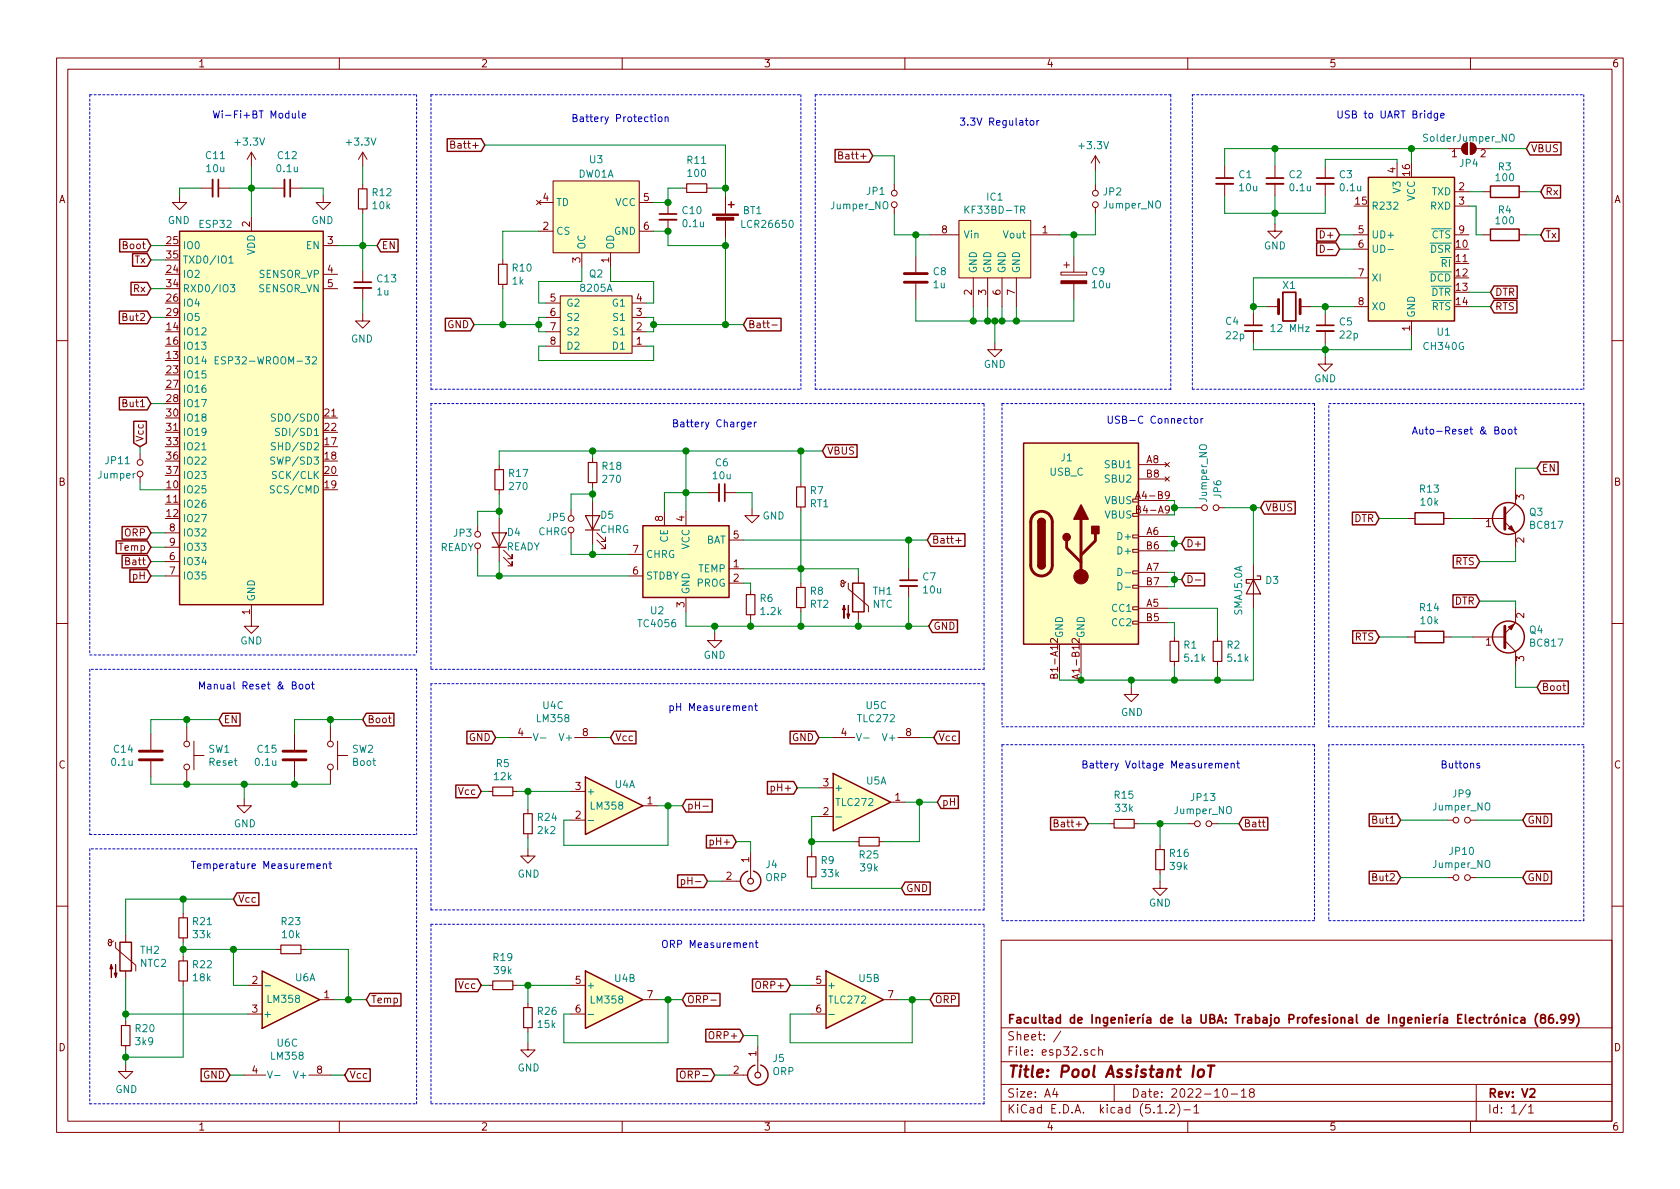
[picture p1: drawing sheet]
<svg xmlns="http://www.w3.org/2000/svg" width="297mm" height="210mm" viewBox="0 0 297 210" stroke-linecap="round" stroke-linejoin="round" font-family="sans-serif">
<defs><g id="words">
<text font-size="2.8" fill="#840000" x="178" y="190.5">Title: Pool Assistant IoT</text>
<g font-size="2.1" fill="#840000">
<text x="178" y="184">Sheet: /</text>
<text x="178" y="181">Facultad de Ingeniería de la UBA: Trabajo Profesional de Ingeniería Electrónica (86.99)</text>
<text x="178" y="186.7">File: esp32.sch</text>
<text x="178" y="196.9">KiCad E.D.A. kicad (5.1.2)-1</text>
<text x="178" y="194.1">Size: A4</text>
<text x="200" y="194.1">Date: 2022-10-18</text>
<text x="263" y="194.1">Rev: V2</text>
<text x="263" y="196.9">Id: 1/1</text>
</g>
<g font-size="1.8" fill="#840000">
<text x="35" y="11.9">1</text>
<text x="85" y="11.9">2</text>
<text x="135" y="11.9">3</text>
<text x="185" y="11.9">4</text>
<text x="235" y="11.9">5</text>
<text x="285" y="11.9">6</text>
<text x="80.5" y="26.3">Batt+</text>
<text x="149" y="28.2">Batt+</text>
<text x="256.7" y="27.8">1</text>
<text x="261.8" y="27.8">2</text>
<text x="270.7" y="26.9">VBUS</text>
<text x="10.4" y="35.9">A</text>
<text x="96" y="35.6">4</text>
<text x="113.8" y="35.6">5</text>
<text x="246.8" y="30.6" transform="rotate(-90 246.8 30.6)">4</text>
<text x="249.3" y="31.1" transform="rotate(-90 249.3 31.1)">16</text>
<text x="258" y="33.6">2</text>
<text x="273.2" y="34.5">Rx</text>
<text x="285.4" y="35.9">A</text>
<text x="44.2" y="40.1" transform="rotate(-90 44.2 40.1)">2</text>
<text x="96" y="40.6">2</text>
<text x="113.8" y="40.6">6</text>
<text x="166.5" y="41.3">8</text>
<text x="184.3" y="41.3">1</text>
<text x="239.7" y="36.2">15</text>
<text x="240.2" y="41.3">5</text>
<text x="258" y="36.2">3</text>
<text x="258" y="41.3">9</text>
<text x="21.8" y="44.1">Boot</text>
<text x="23.8" y="46.6">Tx</text>
<text x="29.5" y="43.2">25</text>
<text x="29.5" y="45.7">35</text>
<text x="57.9" y="43.2">3</text>
<text x="67.5" y="44.1">EN</text>
<text x="102.6" y="46.5" transform="rotate(-90 102.6 46.5)">3</text>
<text x="107.7" y="46.5" transform="rotate(-90 107.7 46.5)">1</text>
<text x="233.8" y="42.2">D+</text>
<text x="240.2" y="43.8">6</text>
<text x="257.5" y="43.8">10</text>
<text x="257.5" y="46.3">11</text>
<text x="273.2" y="42.2">Tx</text>
<text x="23.6" y="51.7">Rx</text>
<text x="29.5" y="48.3">24</text>
<text x="29.5" y="53.3">26</text>
<text x="29.5" y="50.8">34</text>
<text x="57.9" y="48.3">4</text>
<text x="57.9" y="50.8">5</text>
<text x="97.3" y="53.3">5</text>
<text x="112.5" y="53.3">4</text>
<text x="171.8" y="52.2" transform="rotate(-90 171.8 52.2)">2</text>
<text x="174.4" y="52.2" transform="rotate(-90 174.4 52.2)">3</text>
<text x="176.9" y="52.2" transform="rotate(-90 176.9 52.2)">6</text>
<text x="179.5" y="52.2" transform="rotate(-90 179.5 52.2)">7</text>
<text x="240.2" y="48.9">7</text>
<text x="240.2" y="54">8</text>
<text x="257.5" y="48.9">12</text>
<text x="257.5" y="51.4">13</text>
<text x="257.5" y="54">14</text>
<text x="264.3" y="52.3">DTR</text>
<text x="21.9" y="56.8">But2</text>
<text x="29.5" y="58.4">14</text>
<text x="29.5" y="55.9">29</text>
<text x="79.1" y="58">GND</text>
<text x="97.3" y="55.9">6</text>
<text x="97.3" y="58.4">7</text>
<text x="112.5" y="58.4">2</text>
<text x="112.5" y="55.9">3</text>
<text x="132.2" y="58">Batt-</text>
<text x="249.3" y="58.5" transform="rotate(-90 249.3 58.5)">1</text>
<text x="264.3" y="54.9">RTS</text>
<text x="29.5" y="63.5">13</text>
<text x="29.5" y="61">16</text>
<text x="97.3" y="61">8</text>
<text x="112.5" y="61">1</text>
<text x="29.5" y="66">23</text>
<text x="29.5" y="68.6">27</text>
<text x="29.5" y="71.1">28</text>
<text x="21.9" y="72">But1</text>
<text x="29.5" y="73.7">30</text>
<text x="29.5" y="76.2">31</text>
<text x="57.5" y="73.7">21</text>
<text x="57.5" y="76.2">22</text>
<text x="195.6" y="74.9">USB-C Connector</text>
<text x="25.4" y="78.2" transform="rotate(-90 25.4 78.2)">Vcc</text>
<text x="29.5" y="78.7">33</text>
<text x="29.5" y="81.3">36</text>
<text x="29.5" y="83.8">37</text>
<text x="57.5" y="78.7">17</text>
<text x="57.5" y="81.3">18</text>
<text x="57.5" y="83.8">20</text>
<text x="146.2" y="80.4">VBUS</text>
<text x="202.7" y="81.9">A8</text>
<text x="272.6" y="83.4">EN</text>
<text x="10.4" y="85.9">B</text>
<text x="29.5" y="86.4">10</text>
<text x="29.5" y="88.9">11</text>
<text x="57.5" y="86.4">19</text>
<text x="201.3" y="88.3">A4-B9</text>
<text x="202.7" y="84.4">B8</text>
<text x="269.5" y="88.4" transform="rotate(-90 269.5 88.4)">3</text>
<text x="285.4" y="85.9">B</text>
<text x="22" y="94.9">ORP</text>
<text x="29.5" y="91.4">12</text>
<text x="30" y="94">8</text>
<text x="117.2" y="92.2" transform="rotate(-90 117.2 92.2)">8</text>
<text x="121" y="92.2" transform="rotate(-90 121 92.2)">4</text>
<text x="129.7" y="95.2">5</text>
<text x="201.3" y="90.8">B4-A9</text>
<text x="202.7" y="94.6">A6</text>
<text x="223.7" y="90.4">VBUS</text>
<text x="239.4" y="92.3">DTR</text>
<text x="262.7" y="93.2">1</text>
<text x="269.5" y="96" transform="rotate(-90 269.5 96)">2</text>
<text x="21.2" y="97.4">Temp</text>
<text x="22.5" y="99.9">Batt</text>
<text x="30" y="99.1">6</text>
<text x="30" y="101.6">7</text>
<text x="30" y="96.5">9</text>
<text x="111.9" y="101.6">6</text>
<text x="111.9" y="97.8">7</text>
<text x="129.7" y="100.3">1</text>
<text x="164.7" y="96.1">Batt+</text>
<text x="202.7" y="101">A7</text>
<text x="202.7" y="97.1">B6</text>
<text x="209.7" y="96.8">D+</text>
<text x="257.3" y="99.9">RTS</text>
<text x="23.5" y="102.5">pH</text>
<text x="121" y="107.4" transform="rotate(-90 121 107.4)">3</text>
<text x="129.7" y="102.9">2</text>
<text x="202.7" y="107.3">A5</text>
<text x="202.7" y="103.5">B7</text>
<text x="257.2" y="106.9">DTR</text>
<text x="44.2" y="108.7" transform="rotate(-90 44.2 108.7)">1</text>
<text x="165" y="111.4">GND</text>
<text x="202.7" y="109.8">B5</text>
<text x="239.5" y="113.3">RTS</text>
<text x="269.5" y="109.3" transform="rotate(-90 269.5 109.3)">2</text>
<text x="187.1" y="119.5" transform="rotate(-90 187.1 119.5)">B1-A12</text>
<text x="190.9" y="119.5" transform="rotate(-90 190.9 119.5)">A1-B12</text>
<text x="262.7" y="114.2">1</text>
<text x="269.5" y="116.9" transform="rotate(-90 269.5 116.9)">3</text>
<text x="272.6" y="122.2">Boot</text>
<text x="39.5" y="127.9">EN</text>
<text x="64.9" y="127.9">Boot</text>
<text x="82.9" y="131.1">GND</text>
<text x="91.6" y="130.2">4</text>
<text x="103" y="130.2">8</text>
<text x="108.7" y="131.1">Vcc</text>
<text x="140.1" y="131.1">GND</text>
<text x="148.7" y="130.2">4</text>
<text x="160.2" y="130.2">8</text>
<text x="165.9" y="131.1">Vcc</text>
<text x="10.4" y="135.9">C</text>
<text x="285.4" y="135.9">C</text>
<text x="81.2" y="140.6">Vcc</text>
<text x="101.8" y="139.7">3</text>
<text x="114.5" y="142.2">1</text>
<text x="121.4" y="143.1">pH-</text>
<text x="136.8" y="139.9">pH+</text>
<text x="145.6" y="139.1">3</text>
<text x="158.3" y="141.6">1</text>
<text x="166.5" y="142.5">pH</text>
<text x="101.8" y="144.8">2</text>
<text x="126" y="149.5">pH+</text>
<text x="145.6" y="144.1">2</text>
<text x="187.1" y="146.3">Batt+</text>
<text x="219.9" y="146.3">Batt</text>
<text x="242.9" y="145.7">But1</text>
<text x="270" y="145.7">GND</text>
<text x="128.4" y="155.6">2</text>
<text x="132.5" y="152.5" transform="rotate(-90 132.5 152.5)">1</text>
<text x="242.9" y="155.8">But2</text>
<text x="270" y="155.8">GND</text>
<text x="42.1" y="159.6">Vcc</text>
<text x="121.4" y="156.5">pH-</text>
<text x="160.2" y="157.7">GND</text>
<text x="44.6" y="174">2</text>
<text x="101.8" y="174">5</text>
<text x="144.3" y="174">5</text>
<text x="44.6" y="179.1">3</text>
<text x="57.3" y="176.5">1</text>
<text x="65.6" y="177.4">Temp</text>
<text x="81.2" y="174.9">Vcc</text>
<text x="101.8" y="179.1">6</text>
<text x="114.5" y="176.5">7</text>
<text x="121.4" y="177.4">ORP-</text>
<text x="134" y="174.9">ORP+</text>
<text x="144.3" y="179.1">6</text>
<text x="157" y="176.5">7</text>
<text x="165.3" y="177.4">ORP</text>
<text x="10.4" y="185.9">D</text>
<text x="125.8" y="183.8">ORP+</text>
<text x="285.4" y="185.9">D</text>
<text x="35.9" y="190.7">GND</text>
<text x="44.6" y="189.9">4</text>
<text x="56" y="189.9">8</text>
<text x="61.7" y="190.7">Vcc</text>
<text x="121.2" y="190.7">ORP-</text>
<text x="129.7" y="189.9">2</text>
<text x="133.7" y="186.8" transform="rotate(-90 133.7 186.8)">1</text>
<text x="35" y="199.9">1</text>
<text x="85" y="199.9">2</text>
<text x="135" y="199.9">3</text>
<text x="185" y="199.9">4</text>
<text x="235" y="199.9">5</text>
<text x="285" y="199.9">6</text>
</g>
<g font-size="1.8" fill="#0000c2">
<text x="37.5" y="20.9">Wi-Fi+BT Module</text>
<text x="101" y="21.6">Battery Protection</text>
<text x="169.5" y="22.2">3.3V Regulator</text>
<text x="236.2" y="20.9">USB to UART Bridge</text>
<text x="118.7" y="75.6">Battery Charger</text>
<text x="249.6" y="76.8">Auto-Reset &amp; Boot</text>
<text x="34.9" y="121.9">Manual Reset &amp; Boot</text>
<text x="118.1" y="125.7">pH Measurement</text>
<text x="191.1" y="135.9">Battery Voltage Measurement</text>
<text x="254.6" y="135.9">Buttons</text>
<text x="33.7" y="153.7">Temperature Measurement</text>
<text x="116.8" y="167.6">ORP Measurement</text>
</g>
<g font-size="1.8" fill="#008484">
<text x="36.5" y="28.1">C11</text>
<text x="41.7" y="25.7">+3.3V</text>
<text x="49.2" y="28.1">C12</text>
<text x="61.4" y="25.7">+3.3V</text>
<text x="104.3" y="28.9">U3</text>
<text x="121.6" y="29">R11</text>
<text x="191" y="26.4">+3.3V</text>
<text x="252" y="25.1">SolderJumper_NO</text>
<text x="258.1" y="29.5">JP4</text>
<text x="36.6" y="30.4">10u</text>
<text x="49" y="30.4">0.1u</text>
<text x="65.9" y="34.7">R12</text>
<text x="102.3" y="31.4">DW01A</text>
<text x="121.7" y="31.3">100</text>
<text x="153.3" y="34.5">JP1</text>
<text x="174.5" y="35.5">IC1</text>
<text x="195.1" y="34.6">JP2</text>
<text x="219.1" y="31.5">C1</text>
<text x="219.2" y="33.8">10u</text>
<text x="228" y="31.5">C2</text>
<text x="228.2" y="33.8">0.1u</text>
<text x="236.9" y="31.5">C3</text>
<text x="237.1" y="33.8">0.1u</text>
<text x="247.6" y="34" transform="rotate(-90 247.6 34)">V3</text>
<text x="250.2" y="35.6" transform="rotate(-90 250.2 35.6)">VCC</text>
<text x="253.1" y="34.5">TXD</text>
<text x="264.6" y="32">100</text>
<text x="264.9" y="30.1">R3</text>
<text x="29.7" y="39.6">GND</text>
<text x="35.4" y="40.3">ESP32</text>
<text x="55.1" y="39.6">GND</text>
<text x="66" y="37">10k</text>
<text x="98.3" y="41.5">CS</text>
<text x="98.3" y="36.4">TD</text>
<text x="108.6" y="41.5">GND</text>
<text x="108.8" y="36.4">VCC</text>
<text x="120.7" y="37.9">C10</text>
<text x="120.9" y="40.2">0.1u</text>
<text x="131.4" y="37.9">BT1</text>
<text x="131.4" y="40.3">LCR26650</text>
<text x="147" y="37">Jumper_NO</text>
<text x="171" y="37.8">KF33BD-TR</text>
<text x="195.2" y="36.9">Jumper_NO</text>
<text x="242.4" y="37.1">R232</text>
<text x="252.9" y="37.1">RXD</text>
<text x="264.6" y="39.7">100</text>
<text x="264.9" y="37.8">R4</text>
<text x="32.3" y="44.1">IO0</text>
<text x="32.3" y="46.6">TXD0/IO1</text>
<text x="45.1" y="45.1" transform="rotate(-90 45.1 45.1)">VDD</text>
<text x="54.2" y="44.1">EN</text>
<text x="103.5" y="44.2" transform="rotate(-90 103.5 44.2)">OC</text>
<text x="108.6" y="44.2" transform="rotate(-90 108.6 44.2)">OD</text>
<text x="170.3" y="42.2">Vin</text>
<text x="177.5" y="42.2">Vout</text>
<text x="223.5" y="44.1">GND</text>
<text x="242.4" y="42.2">UD+</text>
<text x="242.4" y="44.7">UD-</text>
<text x="252.9" y="44.7">DSR</text>
<text x="253.1" y="42.2">CTS</text>
<text x="254.9" y="47.2">RI</text>
<text x="32.3" y="49.1">IO2</text>
<text x="32.3" y="51.7">RXD0/IO3</text>
<text x="45.7" y="51.7">SENSOR_VN</text>
<text x="45.8" y="49.1">SENSOR_VP</text>
<text x="66.7" y="52.2">1u</text>
<text x="66.8" y="49.9">C13</text>
<text x="90.6" y="50.3">1k</text>
<text x="90.7" y="48">R10</text>
<text x="102.8" y="51.6">8205A</text>
<text x="104.2" y="49.1">Q2</text>
<text x="165" y="48.7">C8</text>
<text x="165.1" y="51">1u</text>
<text x="172.7" y="48.4" transform="rotate(-90 172.7 48.4)">GND</text>
<text x="175.3" y="48.4" transform="rotate(-90 175.3 48.4)">GND</text>
<text x="177.8" y="48.4" transform="rotate(-90 177.8 48.4)">GND</text>
<text x="180.3" y="48.4" transform="rotate(-90 180.3 48.4)">GND</text>
<text x="193.1" y="48.7">C9</text>
<text x="193.2" y="51">10u</text>
<text x="226.9" y="51.1">X1</text>
<text x="242.4" y="49.8">XI</text>
<text x="252.8" y="49.8">DCD</text>
<text x="253" y="52.3">DTR</text>
<text x="32.3" y="59.3">IO12</text>
<text x="32.3" y="54.2">IO4</text>
<text x="32.3" y="56.8">IO5</text>
<text x="100.1" y="54.2">G2</text>
<text x="100.1" y="56.8">S2</text>
<text x="100.1" y="59.3">S2</text>
<text x="108.4" y="54.2">G1</text>
<text x="108.6" y="59.3">S1</text>
<text x="108.6" y="56.8">S1</text>
<text x="216.7" y="57.4">C4</text>
<text x="216.9" y="60">22p</text>
<text x="225" y="58.7">12 MHz</text>
<text x="236.9" y="57.6">C5</text>
<text x="237" y="59.9">22p</text>
<text x="242.4" y="54.9">XO</text>
<text x="250.2" y="56.3" transform="rotate(-90 250.2 56.3)">GND</text>
<text x="253.1" y="54.9">RTS</text>
<text x="254.2" y="59.4">U1</text>
<text x="32.3" y="64.4">IO14</text>
<text x="32.3" y="61.8">IO13</text>
<text x="39.1" y="64.4">ESP32-WROOM-32</text>
<text x="62.1" y="60.6">GND</text>
<text x="100.1" y="61.8">D2</text>
<text x="108.5" y="61.8">D1</text>
<text x="173.9" y="65.1">GND</text>
<text x="251.8" y="61.9">CH340G</text>
<text x="32.3" y="66.9">IO15</text>
<text x="32.3" y="69.5">IO16</text>
<text x="232.4" y="67.6">GND</text>
<text x="32.3" y="72">IO17</text>
<text x="32.3" y="74.5">IO18</text>
<text x="32.3" y="77.1">IO19</text>
<text x="48.9" y="74.5">SDO/SD0</text>
<text x="49.8" y="77.1">SDI/SD1</text>
<text x="18.7" y="82.1">JP11</text>
<text x="32.3" y="79.6">IO21</text>
<text x="32.3" y="82.2">IO22</text>
<text x="48.7" y="82.2">SWP/SD3</text>
<text x="49" y="79.6">SHD/SD2</text>
<text x="106.6" y="83.1">R18</text>
<text x="126.5" y="82.5">C6</text>
<text x="187.6" y="81.6">J1</text>
<text x="195.6" y="82.8">SBU1</text>
<text x="17.4" y="84.6">Jumper</text>
<text x="32.3" y="87.2">IO25</text>
<text x="32.3" y="89.8">IO26</text>
<text x="32.3" y="84.7">IO23</text>
<text x="48.5" y="87.2">SCS/CMD</text>
<text x="48.8" y="84.7">SCK/CLK</text>
<text x="90" y="84.3">R17</text>
<text x="90.2" y="86.7">270</text>
<text x="106.7" y="85.4">270</text>
<text x="126.1" y="84.8">10u</text>
<text x="143.2" y="89.7">RT1</text>
<text x="143.3" y="87.4">R7</text>
<text x="185.6" y="84.1">USB_C</text>
<text x="195.4" y="89.1">VBUS</text>
<text x="195.6" y="85.3">SBU2</text>
<text x="213.4" y="88.7" transform="rotate(-90 213.4 88.7)">Jumper_NO</text>
<text x="216" y="88.1" transform="rotate(-90 216 88.1)">JP6</text>
<text x="251.1" y="87.1">R13</text>
<text x="251.3" y="89.4">10k</text>
<text x="32.3" y="92.3">IO27</text>
<text x="32.3" y="94.9">IO32</text>
<text x="80.2" y="94.9">JP3</text>
<text x="89.7" y="94.8">D4</text>
<text x="95.2" y="94.7">CHRG</text>
<text x="96.7" y="92.1">JP5</text>
<text x="106.1" y="94.3">CHRG</text>
<text x="106.2" y="91.7">D5</text>
<text x="118.1" y="95.9" transform="rotate(-90 118.1 95.9)">CE</text>
<text x="134.8" y="91.9">GND</text>
<text x="195.4" y="91.7">VBUS</text>
<text x="198" y="95.5">D+</text>
<text x="270.5" y="91.2">Q3</text>
<text x="270.7" y="93.5">BC817</text>
<text x="32.3" y="99.9">IO34</text>
<text x="32.3" y="97.4">IO33</text>
<text x="77.7" y="97.5">READY</text>
<text x="89.4" y="97.3">READY</text>
<text x="114.2" y="98.7">CHRG</text>
<text x="121.9" y="97.2" transform="rotate(-90 121.9 97.2)">VCC</text>
<text x="123.5" y="101.2">TEMP</text>
<text x="124.8" y="96.1">BAT</text>
<text x="198" y="98">D+</text>
<text x="32.3" y="102.5">IO35</text>
<text x="45.1" y="106.4" transform="rotate(-90 45.1 106.4)">GND</text>
<text x="114.2" y="102.5">STDBY</text>
<text x="121.9" y="105.2" transform="rotate(-90 121.9 105.2)">GND</text>
<text x="123.2" y="103.8">PROG</text>
<text x="134.4" y="106.4">R6</text>
<text x="143.2" y="107.5">RT2</text>
<text x="143.3" y="105.2">R8</text>
<text x="154.3" y="107.5">NTC</text>
<text x="154.4" y="105.2">TH1</text>
<text x="163.2" y="102.6">C7</text>
<text x="163.3" y="104.9">10u</text>
<text x="223.8" y="103.3">D3</text>
<text x="42.5" y="114">GND</text>
<text x="113.1" y="110.9">TC4056</text>
<text x="115.1" y="108.6">U2</text>
<text x="134.6" y="108.8">1.2k</text>
<text x="188" y="112.9" transform="rotate(-90 188 112.9)">GND</text>
<text x="191.8" y="112.9" transform="rotate(-90 191.8 112.9)">GND</text>
<text x="196.7" y="108.2">CC1</text>
<text x="196.7" y="110.7">CC2</text>
<text x="219.6" y="108.8" transform="rotate(-90 219.6 108.8)">SMAJ5.0A</text>
<text x="251.1" y="108.1">R14</text>
<text x="251.3" y="110.4">10k</text>
<text x="270.5" y="112">Q4</text>
<text x="124.4" y="116.5">GND</text>
<text x="209.3" y="114.7">R1</text>
<text x="209.5" y="117">5.1k</text>
<text x="217" y="114.7">R2</text>
<text x="217.1" y="117">5.1k</text>
<text x="270.7" y="114.3">BC817</text>
<text x="96" y="125.4">U4C</text>
<text x="153.2" y="125.4">U5C</text>
<text x="95" y="127.7">LM358</text>
<text x="99.3" y="131.1">V+</text>
<text x="151.7" y="127.7">TLC272</text>
<text x="156.4" y="131.1">V+</text>
<text x="198.2" y="126.6">GND</text>
<text x="19.8" y="135.4">0.1u</text>
<text x="20.2" y="133.1">C14</text>
<text x="36.9" y="133.1">SW1</text>
<text x="37" y="135.4">Reset</text>
<text x="45.2" y="135.4">0.1u</text>
<text x="45.6" y="133.1">C15</text>
<text x="62.3" y="133.1">SW2</text>
<text x="62.4" y="135.4">Boot</text>
<text x="87.4" y="138">12k</text>
<text x="87.8" y="135.7">R5</text>
<text x="103.6" y="140.6">+</text>
<text x="104.6" y="143.2">LM358</text>
<text x="108.7" y="139.4">U4A</text>
<text x="147.4" y="139.9">+</text>
<text x="147.9" y="142.5">TLC272</text>
<text x="153.2" y="138.7">U5A</text>
<text x="197.1" y="141.2">R15</text>
<text x="197.3" y="143.6">33k</text>
<text x="207.7" y="144">Jumper_NO</text>
<text x="210.7" y="141.7">JP13</text>
<text x="253.4" y="143.3">Jumper_NO</text>
<text x="256.9" y="141">JP9</text>
<text x="41.4" y="146.3">GND</text>
<text x="95.1" y="145.2">R24</text>
<text x="95.2" y="147.5">2k2</text>
<text x="91.5" y="155.2">GND</text>
<text x="135.4" y="155.8">ORP</text>
<text x="135.5" y="153.5">J4</text>
<text x="145.2" y="152.8">R9</text>
<text x="145.3" y="155.1">33k</text>
<text x="152" y="151.8">R25</text>
<text x="152.2" y="154.1">39k</text>
<text x="206.9" y="151.5">R16</text>
<text x="206.9" y="153.8">39k</text>
<text x="253.4" y="153.5">Jumper_NO</text>
<text x="256.4" y="151.2">JP10</text>
<text x="203.1" y="160.3">GND</text>
<text x="34.2" y="163.6">R21</text>
<text x="34.2" y="165.9">33k</text>
<text x="49.8" y="163.6">R23</text>
<text x="50" y="165.9">10k</text>
<text x="24.8" y="168.7">TH2</text>
<text x="24.8" y="171">NTC2</text>
<text x="34.2" y="171.2">R22</text>
<text x="34.2" y="173.5">18k</text>
<text x="52.2" y="173.5">U6A</text>
<text x="87.3" y="169.9">R19</text>
<text x="87.4" y="172.3">39k</text>
<text x="108.7" y="173.7">U4B</text>
<text x="151.9" y="173.7">U5B</text>
<text x="46.5" y="180">+</text>
<text x="47.4" y="177.3">LM358</text>
<text x="95.1" y="179.5">R26</text>
<text x="103.6" y="174.9">+</text>
<text x="104.6" y="177.5">LM358</text>
<text x="146.2" y="174.9">+</text>
<text x="146.7" y="177.5">TLC272</text>
<text x="24" y="182.5">R20</text>
<text x="24.1" y="184.8">3k9</text>
<text x="49" y="185.1">U6C</text>
<text x="95.2" y="181.8">15k</text>
<text x="48.1" y="187.4">LM358</text>
<text x="52.3" y="190.7">V+</text>
<text x="91.5" y="189.5">GND</text>
<text x="136.6" y="190.1">ORP</text>
<text x="136.7" y="187.8">J5</text>
<text x="20.4" y="193.3">GND</text>
</g>
</g></defs>
<g fill="none" stroke="#840000" stroke-width=".18">
<path d="M10 10.3h277v189.9h-277zM12 12.2h273v186.1h-273zM60 10.3v1.9M110 10.3v1.9M160 10.3v1.9M210 10.3v1.9M260 10.3v1.9M31.7 34.5v1.3h-1.2l1.2 1.3 1.3-1.3h-1.3M35.6 33.3h2M38.6 33.3h2M44.4 26.9l.8 1.3M44.4 26.9v2.6"/>
<path d="M44.4 38.3v2.6M44.4 26.9l-.7 1.3M48.3 33.3h2M51.3 33.3h2M57.1 34.5v1.3h-1.2l1.2 1.3 1.3-1.3h-1.3M64.1 26.9v2.6M64.1 32.6v.8M64.1 37v.7M64.1 26.9l.8 1.3M64.1 26.9l-.7 1.3M79.7 25.5h.6v-.4l-.6-.2v1.3h.5l.2-.2v-.2l-.3-.3M94.9 35.4l.7 .8"/>
<path d="M95.2 35.8h2.6M95.6 35.4l-.7 .8M97.8 32h15.2v12.7h-15.2zM113 35.8h2.6M118.1 35.8v2M118.1 38.9v2M120.6 33.3h.8M125 33.3h.7M128.3 34.5v3.3M128.3 38.9v3.3M148.3 27.5l.5-.1 .1-.4-.6-.2v1.3h.5l.2-.2v-.2l-.3-.2M158.1 32.6v1"/>
<path d="M158.1 36.7v1M169.5 39h12.7v10.1h-12.7zM193.7 27.6l.7 1.2M193.7 27.6v2.5M193.7 32.6v1M193.7 36.7v1M193.7 27.6l-.8 1.2M216.5 29.5v2M216.5 32.5v2M225.4 39.6v1.3h1.3l-1.3 1.3-1.2-1.3h1.2M225.4 29.5v2M225.4 32.5v2"/>
<path d="M234.3 29.5v2M234.3 32.5v2M247 28.8v2.6M255.9 26.3h2.5M257.2 33.9h2.5M257.2 36.4h2.5M258.8 25.5l.7-.2v2a1.02 1.02 0 0 1-1-.7 1.02 1.02 0 0 1 .3-1.1zM260 25.3a1.02 1.02 0 0 1 1 1 1.02 1.02 0 0 1-1 1zM261 26.3h2.5M262.3 33.9h1.2M268.6 33.9h1.3M57.1 43.4h2.6"/>
<path d="M57.1 48.5h2.6M57.1 51h2.6M64.1 55.5v1.3h-1.2l1.2 1.2 1.3-1.2h-1.3M64.1 47.9v2M64.1 50.9v2.1M88.9 46v.7M88.9 50.3v.7M95.2 40.9h2.6M96.5 58.7h2.6M96.5 56.1h2.6M96.5 53.6h2.6M99.1 52.3h12.7v10.2h-12.7z"/>
<path d="M102.9 44.7v2.5M107.9 44.7v2.5M111.8 58.7h2.5M111.8 56.1h2.5M111.8 53.6h2.5M113 40.9h2.6M136.5 57.5h.9M161.9 45.3v2.8M161.9 50.2v2.8M164.5 41.5h5M169.5 41.5h.1M172.1 49.1v5.1"/>
<path d="M174.6 49.1v5.1M177.2 49.1v5.1M179.7 49.1v5.1M182.2 41.5h5.1M187.6 48.1h4.6v.5h-4.6zM188.1 46.9h1M188.6 46.3v1.1M189.9 45.3v2.8M189.9 50.2v2.8M221.6 55.5v2M221.6 58.5v2.1M224.2 54.2h1.9"/>
<path d="M229.9 54.2h1.9M233.5 43.4a.64 .64 0 0 1 .7 .6 .64 .64 0 0 1-.7 .6zM234.3 55.5v2M234.3 58.5v2.1M234.7 44.1h1M239.4 41.5h2.5M239.4 44.1h2.5M239.4 49.1h2.5M239.4 54.2h2.5M249.6 56.8v2.5M257.2 41.5h2.5M262.3 41.5h1.2"/>
<path d="M268.6 41.5h1.3M10 60.2h2M96.5 61.2h2.6M111.8 61.2h2.5M175.9 60.6v1.2h1.3l-1.3 1.3-1.3-1.3h1.3M234.3 63.1v1.3h1.3l-1.3 1.3-1.3-1.3h1.3M285 60.2h2M24.8 80.3v1M24.8 84.3v1M29.2 99.3h2.5M29.2 94.2h2.5M29.2 96.8h2.5"/>
<path d="M84.5 93v1M84.5 97v1M88.3 82.3v.8M88.3 86.6v.8M88.3 91.7v7.6M89 98.5l1.6 1.6v-.8v.8h-.8M89 97.3l1.6 1.5v-.8v.8h-.8M101 90.2v1M101 94.2v1M104.8 81v.8M104.8 85.3v.8M104.8 88.6v7.7"/>
<path d="M105.5 95.5l1.6 1.5v-.7v.7h-.8M105.5 94.2l1.6 1.6v-.8v.8h-.8M111.1 98h2.6M117.5 90.4v2.6M121.3 90.4v2.6M125.1 87.1h2M128.1 87.1h2.1M128.9 95.5h2.5M133 89.9v1.3h1.2l-1.2 1.3-1.3-1.3h1.3M141.6 85.3v.8M141.6 89.7v.7M169 95.6h1"/>
<path d="M200.3 97.1h1v.6h-1zM200.3 94.6h1v.5h-1zM200.3 90.8h1v.5h-1zM200.3 88.3h1v.5h-1zM201.3 88.5h5.1M201.3 94.9h5.1M201.3 82.2h5.1M201.3 91.1h5.1M201.3 97.4h5.1M201.3 84.7h5.1M206 81.8l.8 .7M206 84.3l.8 .8"/>
<path d="M206.8 87.5l-.3 .2-.4-.1-.1-.1v-.3l.3-.3h.2l.3 .3a.88 .88 0 0 1-.3 .9l-.4 .1M206.8 90l-.3 .2h-.4l-.1-.2v-.3l.3-.2h.2l.3 .2a.88 .88 0 0 1-.3 1h-.4M206.8 81.8l-.8 .7M206.8 84.3l-.8 .8M211.5 89.8h1M215.5 89.8h1M221.6 99.9v7.7M248.9 91.7h1.3M255.3 91.7h1.2M260.3 91.7h5.8M266.1 92.3l1.9 1.9v2.6M268 86.6v2.5l-1.9 2"/>
<path d="M10 110.3h2M29.2 101.8h2.5M44.4 106.9v3.8h-1.2l1.2 1.3 1.3-1.3h-1.3M111.1 101.8h2.6M121.3 105.7v2.5M126.4 112v1.3h1.2l-1.2 1.2-1.3-1.2h1.3M128.9 100.6h2.5M128.9 103.1h2.5M132.7 104.4v.8M132.7 108.7v.8M141.6 103.1v.8M141.6 107.4v.8"/>
<path d="M149.6 102.9l-.2 .2h-.4l-.3-.1v-.3l.3-.1 .2 .2v.8l-.2 .2-.3-.2v-.2l-.1-.2M150 103.1v1l3.5 3.1v1M151.8 101.8v1.3M151.8 108.2v1.3M160.7 100.6v2M160.7 103.6v2.1M187 112.9v.8l-.9-.8-.4 .3 .2 .4M187.3 113.9v5.1M190.8 119.2l-1.3 .5 1.3 .4M190.8 112.9v.8l-.9-.8-.4 .3 .2 .4M191.1 113.9v5.1M200.3 109.8h1v.6h-1z"/>
<path d="M200.3 107.3h1v.5h-1zM200.3 103.5h1v.5h-1zM200.3 101h1v.5h-1zM201.3 107.6h5.1M201.3 101.2h5.1M201.3 110.1h5.1M201.3 103.8h5.1M207.6 112.6v.8M207.6 117v.7M210.1 101.8a.64 .64 0 0 1 .7 .6 .64 .64 0 0 1-.7 .6zM211.3 102.6h1M215.3 112.6v.8"/>
<path d="M215.3 117v.7M248.9 112.6h1.3M255.3 112.6h1.2M260.3 112.6h5.8M266.1 113.3l1.9 1.9v2.5M268 107.6v2.5l-1.9 1.9M285 110.3h2M26.7 129.8v2.8M26.7 134.6v2.8M33 128.5v2.6M33 136.1v2.6M34.3 133.6h1.8"/>
<path d="M34.3 131.1v5M52.1 129.8v2.8M52.1 134.6v2.8M58.4 128.5v2.6M58.4 136.1v2.6M59.7 133.6h1.8M59.7 131.1v5M68.7 127h.5M68.9 126.5v1.1l.3 .2M86.4 139.9h.7M90.2 130.4h3.8M90.7 139.9h.7"/>
<path d="M101 139.9h2.5M101.6 130.4h3.8M144.8 139.3h2.5M147.3 130.4h3.8M158.7 130.4h3.9M200 121.5v1.3h1.3l-1.3 1.3-1.2-1.3h1.2M276.3 121.3h.5M276.5 120.8v1.1l.3 .2M43.2 141.2v1.3h1.2l-1.2 1.3-1.3-1.3h1.3M93.3 150.1v1.3h1.3l-1.3 1.2-1.2-1.2h1.2M93.3 143.1v.8M93.3 147.4v.8"/>
<path d="M101 145h2.5M113.7 142.5h2.5M120.5 155.6l.3-.1 .3 .3-.1 .5h-.5M120.5 155.5v1.3M124.3 142.6h.9M127.6 155.8h3.3M132.7 150.7v4.6M143.5 150.7v.8M143.5 155.1v.7M144.8 144.4h2.5M151.1 148.8h.8M155.4 148.8h.8"/>
<path d="M157.5 141.9h2.5M186.4 145.6l.5-.1 .1-.4-.6-.1v1.2h.5l.2-.2v-.2l-.3-.2M196.2 145.7h.8M200.5 145.7h.8M205.1 155.8v1.3h1.3l-1.3 1.3-1.3-1.3h1.3M205.1 149.5v.7M205.1 153.8v.8M210.2 145.7h1M214.2 145.7h1.1M223.2 145.4h.5M223.4 145v1l.3 .2M255.9 145h1"/>
<path d="M255.9 155.2h1M260 145h1M260 155.2h1M10 160.2h2M20 166.4l-.2 .2h-.3l-.3-.1v-.3l.3-.1 .2 .2v.8l-.2 .2-.3-.2v-.2l-.2-.2M20.4 166.6v1l3.6 3.1v1M22.2 165.3v1.3M22.2 171.7v1.3M32.4 161.5v.8M32.4 165.9v.7M32.4 169.2v.7M32.4 173.5v.7"/>
<path d="M43.8 174.2h2.6M43.8 179.3h2.6M48.9 167.9h.8M53.2 167.9h.8M56.5 176.8h2.6M86.4 174.2h.7M90.7 174.2h.7M93.3 177.4v.8M101 174.2h2.5M101 179.3h2.5M113.7 176.8h2.5M125.7 176.9h.9"/>
<path d="M143.5 174.2h2.5M143.5 179.3h2.5M156.2 176.8h2.5M177 166.3h108v32h-108zM285 160.2h2M22.2 188.2v1.3h1.3l-1.3 1.2-1.2-1.2h1.2M22.2 180.6v.8M22.2 184.9v.8M43.2 190.1h3.8M54.6 190.1h3.8M60 198.3v1.9M93.3 184.4v1.3h1.3l-1.3 1.2-1.2-1.2h1.2"/>
<path d="M93.3 181.7v.8M110 198.3v1.9M120.3 189.6a.45 .45 0 0 1 .8 0 .88 .88 0 0 1-.3 1.1l-.3-.1a1.07 1.07 0 0 1-.2-1zM128.9 190.1h3.3M134 185v4.6M160 198.3v1.9M177 194.8h108M177 191.8h108M177 187.8h108M177 181.8h108M186.5 192.5l-.4 1h1M186.8 193v1"/>
<path d="M187.6 182.3l-1.3 2M193.6 185.7l-.4-.1-.3 .3 .1 .6 .2 .1 .4-.1M194.3 185.7a.37 .37 0 0 1 .6 .1v.8M194.3 185.1v1.5M197 191.8v3M204.7 196.8h.8M206.2 196.7v.1M206.8 195.5l.2-.2h.4l.2 .2 .1 .3-.1 .2-.8 .8h.9M208.2 195.1a1.71 1.71 0 0 1 0 2.3M209.3 196.3h1.2M210 198.3v1.9M211.1 195.8l.4-.5v1.5"/>
<path d="M211.1 196.8h.9M216.3 192.7l.4-.2a.94 .94 0 0 1 0 1.5 .79 .79 0 0 1-.4-1.3zM217.7 193.5h1.1M219.5 193l.4-.5v1.5M219.5 194h.8M221.2 193.2l-.3-.3 .1-.2 .2-.2 .4 .1 .2 .2-.1 .2-.6 .2a.48 .48 0 0 0-.1 .7l.2 .1 .5-.1a.48 .48 0 0 0-.1-.7h-.1M260 198.3v1.9M261 191.8v6.5M269.8 195.2l-1.2 2M270.3 195.8l.4-.5v1.5M270.3 196.8h.8"/>
<circle cx="158.1" cy="34.2" r=".51"/>
<circle cx="158.1" cy="36.2" r=".51"/>
<circle cx="193.7" cy="34.2" r=".51"/>
<circle cx="193.7" cy="36.2" r=".51"/>
<circle cx="24.8" cy="83.8" r=".51"/>
<circle cx="24.8" cy="81.8" r=".51"/>
<circle cx="84.5" cy="94.5" r=".51"/>
<circle cx="84.5" cy="96.5" r=".51"/>
<circle cx="101" cy="91.7" r=".51"/>
<circle cx="101" cy="93.7" r=".51"/>
<circle cx="213" cy="89.8" r=".51"/>
<circle cx="215" cy="89.8" r=".51"/>
<circle cx="33" cy="131.6" r=".51"/>
<circle cx="33" cy="135.6" r=".51"/>
<circle cx="58.4" cy="131.6" r=".51"/>
<circle cx="58.4" cy="135.6" r=".51"/>
<circle cx="211.7" cy="145.7" r=".51"/>
<circle cx="213.7" cy="145.7" r=".51"/>
<circle cx="257.4" cy="155.2" r=".51"/>
<circle cx="257.4" cy="145" r=".51"/>
<circle cx="259.5" cy="155.2" r=".51"/>
<circle cx="259.5" cy="145" r=".51"/>
</g>
<g fill="none" stroke="#840000" stroke-width=".3">
<path d="M38.6 31.7v3.1M51.3 31.7v3.1M116.6 37.8h3M215 31.5h3.1M223.9 31.5h3M232.8 31.5h3M62.6 49.9h3.1M220.1 57.5h3M226.8 51.7h2.3v5.1h-2.3zM232.8 57.5h3M128.1 85.6v3M159.1 102.6h3.1"/>
<path d="M264.7 179.3l-.2 .3M265.6 179.9v1M267 179.4v.2M267 179.9v1M271.9 179.2a1.71 1.71 0 0 0 0 2.3M274.5 179.4a.59 .59 0 0 0-.7 .7l.1 .7 .2 .1 .5-.1 .1-.5-.2-.2-.4-.1-.3 .3M278.7 179.2a1.71 1.71 0 0 1 0 2.3M264.3 180.1l.2-.2 .4 .2v.7l-.2 .1-.4-.1zM265.6 180.1l.2-.2 .4 .1v.9M268.3 180l-.4-.1-.3 .3 .1 .6 .2 .1 .4-.1M269 180h.5l.1 .9M269.6 180.3l-.5 .1-.2 .2 .2 .3 .5-.1"/>
<path d="M270.5 192.7l.2-.2h.4l.2 .2 .1 .3-.1 .2-.8 .8h.9M272.7 180.1l-.3-.3 .1-.3a.48 .48 0 0 1 .8 .2l-.2 .3a.52 .52 0 0 0-.6 .2 .52 .52 0 0 0 0 .6l.4 .1 .3-.1a.48 .48 0 0 0-.1-.7h-.2M275.3 180.8v.1M276.8 180.1l-.3 .3-.4-.1-.2-.2v-.4l.2-.2 .4-.1 .2 .2a1.19 1.19 0 0 1-.2 1.2l-.4 .1M278.2 180.1l-.1 .2a.48 .48 0 0 1-.7-.1v-.6a.48 .48 0 0 1 .7-.1l.1 .1a1.19 1.19 0 0 1-.2 1.2l-.5 .1"/>
</g>
<path d="M211.9 189.3a.53 .53 0 0 1 .6-.2 .53 .53 0 0 1 .4 .4l-.1 .6a.54 .54 0 0 1-.5 .4 .54 .54 0 0 1-.5-.4zM213.6 188.4h1.1M214.1 188.4l-.2 2" fill="none" stroke="#840000" stroke-width=".41"/>
<g fill="none" stroke="#008400" stroke-width=".18">
<path d="M35.6 33.3h-3.9v1.2M40.6 33.3h7.7M44.4 29.5v8.8M53.3 33.3h3.8v1.2M64.1 29.5v3.1M64.1 37.7v10.2M85.7 25.6h42.6v8.9M120.6 33.3h-2.5v2.5h-2.5M125.7 33.3h2.6M154.3 27.6h3.8v5M158.1 37.7v3.8h6.4M193.7 37.7v3.8h-6.4"/>
<path d="M193.7 30.1v2.5M216.5 34.5v3.2h17.8v-3.2M225.4 26.3v3.2M225.4 34.5v5.1M247 28.8v-.6h-12.7v1.3M249.6 26.3v2.5M255.9 26.3h-39.4v3.2M259.7 36.4h1.3v5.1h1.3M259.7 33.9h2.6M263.5 26.3h6.4M269.9 33.9h2.5M26.7 43.4h2.5"/>
<path d="M26.7 56.1h2.5M26.7 51h2.5M26.7 46h2.5M59.7 43.4h7M64.1 53v2.5M83.8 57.4h11.4M88.9 51v6.4M95.2 40.9h-6.3v5.1M96.5 56.1h-1.3v2.6h1.3M102.9 47.2v2.6h-7.7v3.8h1.3M107.9 47.2v2.6h7.7v3.8h-1.3M114.3 56.1h1.3v2.6h-1.3"/>
<path d="M115.6 40.9h2.5v2.5h10.2M115.6 57.4h15.8M128.3 42.2v15.2M161.9 53v3.8h28v-3.8M161.9 41.5v3.8M172.1 54.2v2.6M174.6 54.2v2.6M175.9 56.8v3.8M177.2 54.2v2.6M179.7 54.2v2.6M189.9 41.5v3.8M221.6 54.2h2.6"/>
<path d="M231.8 54.2h7.6M234.3 54.2v1.3M236.9 41.5h2.5M236.9 44.1h2.5M239.4 49.1h-17.8v6.4M249.6 59.3v2.5h-28v-1.2M259.7 54.2h3.8M259.7 51.7h3.8M269.9 41.5h2.5M24.8 79v1.3M26.7 71.4h2.5M96.5 61.2h-1.3v2.5h20.4v-2.5h-1.3"/>
<path d="M104.8 79.8v1.2M121.3 79.8v10.6M141.6 79.8v5.5M145.4 79.8h-57.1v2.5M234.3 60.6v2.5M24.8 85.3v1.3h4.4M26.7 99.3h2.5M26.7 94.2h2.5M26.7 96.8h2.5M84.5 98v3.8h26.6M88.3 87.4v4.3M88.3 99.3v2.5"/>
<path d="M88.3 90.4h-3.8v2.6M101 95.2v2.8h10.1M104.8 86.1v2.5M104.8 96.3v1.7M104.8 87.4h-3.8v2.8M125.1 87.1h-7.6v3.3M130.2 87.1h2.8v2.8M131.4 95.5h32.6M141.6 90.4v12.7M160.7 95.5v5.1M206.4 94.9h1.2v2.5h-1.2M206.4 88.5h1.2v2.6h-1.2"/>
<path d="M207.6 96.1h1.3M207.6 89.8h3.9M216.5 89.8h6.4M221.6 89.8v10.1M243.8 91.7h5.1M256.5 91.7h3.8M268 96.8v2.5h-6.4M271.8 82.8h-3.8v3.8M26.7 101.8h2.5M121.3 108.2v2.5h42.9M126.4 110.7v1.3M131.4 103.1h1.3v1.3"/>
<path d="M131.4 100.6h20.4v1.2M132.7 109.5v1.2M141.6 108.2v2.5M151.8 109.5v1.2M160.7 105.7v5M191.1 119v1.3M206.4 110.1h1.2v2.5M206.4 101.2h1.2v2.6h-1.2M206.4 107.6h8.9v5M207.6 117.7v2.6M207.6 102.5h1.3M215.3 117.7v2.6"/>
<path d="M221.6 107.6v12.7h-34.3v-1.3M243.8 112.6h5.1M256.5 112.6h3.8M261.6 106.3h6.4v1.3M268 117.7v3.8h3.8M26.7 137.4v1.3h31.7M33 127.2v1.3M38.7 127.2h-12v2.6M43.2 138.7v2.5M52.1 137.4v1.3M58.4 127.2v1.3M64.1 127.2h-12v2.6"/>
<path d="M85.1 139.9h1.3M87.6 130.4h2.6M91.4 139.9h9.6M93.3 139.9v3.2M105.4 130.4h2.5M141 139.3h3.8M144.8 130.4h2.5M162.6 130.4h2.5M200 120.3v1.2M32.4 159v2.5M41.3 159h-19.1v6.3M93.3 148.2v1.9"/>
<path d="M116.2 142.5h4.4M118.1 142.5v7h-18.4v-4.5h1.3M125.1 155.8h2.5M130.2 148.8h2.5v1.9M143.5 148.8h7.6M143.5 155.8v1.3h15.9M144.8 144.4h-1.3v6.3M160 141.9h5.7M162.6 141.9v6.9h-6.4M192.4 145.7h3.8M201.3 145.7h8.9M205.1 145.7v3.8"/>
<path d="M205.1 154.6v1.2M215.3 145.7h3.8M247.6 145h8.3M247.6 155.2h8.3M261 145h8.2M261 155.2h8.2M22.2 179.3h21.6M22.2 173v7.6M32.4 167.9h16.5M32.4 166.6v2.6M32.4 174.2v12.7h-10.2M41.3 167.9v6.3h2.5"/>
<path d="M54 167.9h7.6v8.9M59.1 176.8h5.7M85.1 174.2h1.3M91.4 174.2h9.6M93.3 174.2v3.2M116.2 176.8h4.4M118.1 176.8v7.6h-18.4v-5.1h1.3M139.7 174.2h3.8M158.7 176.8h5.8M161.3 176.8v7.6h-21.6v-5.1h3.8M22.2 185.7v2.5M40.6 190.1h2.6"/>
<path d="M58.4 190.1h2.6M93.3 182.5v1.9M126.4 190.1h2.5M131.4 183.1h2.6v1.9"/>
</g>
<g fill="#008400" stroke="#008400" stroke-width=".25">
<circle cx="191.1" cy="120.3" r=".51"/>
<circle cx="33" cy="127.2" r=".51"/>
<circle cx="33" cy="138.7" r=".51"/>
<circle cx="52.1" cy="138.7" r=".51"/>
<circle cx="58.4" cy="127.2" r=".51"/>
<circle cx="121.3" cy="79.8" r=".51"/>
<circle cx="126.4" cy="110.7" r=".51"/>
<circle cx="141.6" cy="100.6" r=".51"/>
<circle cx="132.7" cy="110.7" r=".51"/>
<circle cx="141.6" cy="110.7" r=".51"/>
<circle cx="118.1" cy="40.9" r=".51"/>
<circle cx="118.1" cy="35.8" r=".51"/>
<circle cx="128.3" cy="33.3" r=".51"/>
<circle cx="128.3" cy="43.4" r=".51"/>
<circle cx="160.7" cy="95.5" r=".51"/>
<circle cx="189.9" cy="41.5" r=".51"/>
<circle cx="175.9" cy="56.8" r=".51"/>
<circle cx="115.6" cy="57.4" r=".51"/>
<circle cx="88.9" cy="57.4" r=".51"/>
<circle cx="95.3" cy="57.4" r=".51"/>
<circle cx="234.3" cy="54.2" r=".51"/>
<circle cx="221.6" cy="54.2" r=".51"/>
<circle cx="234.3" cy="61.8" r=".51"/>
<circle cx="225.4" cy="37.7" r=".51"/>
<circle cx="225.4" cy="26.3" r=".51"/>
<circle cx="43.2" cy="138.7" r=".51"/>
<circle cx="128.3" cy="57.4" r=".51"/>
<circle cx="44.5" cy="33.3" r=".51"/>
<circle cx="64.1" cy="43.4" r=".51"/>
<circle cx="161.9" cy="41.5" r=".51"/>
<circle cx="249.6" cy="26.3" r=".51"/>
<circle cx="207.6" cy="96.1" r=".51"/>
<circle cx="207.6" cy="102.5" r=".51"/>
<circle cx="215.3" cy="120.3" r=".51"/>
<circle cx="207.6" cy="120.3" r=".51"/>
<circle cx="200" cy="120.3" r=".51"/>
<circle cx="121.3" cy="87.1" r=".51"/>
<circle cx="172.1" cy="56.8" r=".51"/>
<circle cx="174.6" cy="56.8" r=".51"/>
<circle cx="177.2" cy="56.8" r=".51"/>
<circle cx="179.7" cy="56.8" r=".51"/>
<circle cx="104.8" cy="87.4" r=".51"/>
<circle cx="104.8" cy="98" r=".51"/>
<circle cx="104.8" cy="79.8" r=".51"/>
<circle cx="88.3" cy="90.4" r=".51"/>
<circle cx="88.3" cy="101.8" r=".51"/>
<circle cx="207.6" cy="89.8" r=".51"/>
<circle cx="205.1" cy="145.7" r=".51"/>
<circle cx="161.3" cy="176.8" r=".51"/>
<circle cx="61.6" cy="176.8" r=".51"/>
<circle cx="41.3" cy="167.9" r=".51"/>
<circle cx="32.4" cy="167.9" r=".51"/>
<circle cx="22.2" cy="179.3" r=".51"/>
<circle cx="22.2" cy="186.9" r=".51"/>
<circle cx="151.8" cy="110.7" r=".51"/>
<circle cx="160.7" cy="110.7" r=".51"/>
<circle cx="162.6" cy="141.9" r=".51"/>
<circle cx="141.6" cy="79.8" r=".51"/>
<circle cx="93.3" cy="174.2" r=".51"/>
<circle cx="118.1" cy="176.8" r=".51"/>
<circle cx="93.3" cy="139.9" r=".51"/>
<circle cx="118.1" cy="142.5" r=".51"/>
<circle cx="143.5" cy="148.8" r=".51"/>
<circle cx="32.4" cy="159" r=".51"/>
<circle cx="221.6" cy="89.8" r=".51"/>
</g>
<g fill="none" stroke="#840000" stroke-width=".51">
<path d="M159.9 49.9h4.1M159.9 48.4h4.1M226.1 53v2.5M229.9 53v2.5M182.7 91.1a1.9 1.9 0 0 1 2.1-.6 1.9 1.9 0 0 1 1.3 1.8v7.6a1.9 1.9 0 0 1-2 1.9 1.9 1.9 0 0 1-1.9-1.9v-7.7l.1-.5zM188.6 95.6v1.3l2.5 2.5M191.1 91.8v10.2M193.7 94.4v1.2l-2.6 2.6M266.1 89.8v3.8M266.1 110.7v3.8M24.6 134.4h4.1M24.6 132.8h4.1"/>
<path d="M50 134.4h4.1M50 132.8h4.1"/>
</g>
<g fill="none" stroke="#840000" stroke-width=".25">
<path d="M79.1 24.5h6l.6 1.1-.6 1.2h-6zM128.8 36.2h1M129.3 35.7v1M147.7 26.4h6l.6 1.2-.6 1.1h-6zM241.9 31.4h15.3v25.4h-15.3zM263.5 32.9h5.1v2h-5.1zM270.5 25.2h5.5v2.2h-5.5l-.6-1.1zM273 32.8h2.9v2.2h-2.9l-.6-1.1zM21.1 55h4.9l.7 1.1-.7 1.1h-4.9zM21.2 42.3h4.8l.7 1.1-.7 1.1h-4.8zM23.2 49.9h2.8l.7 1.1-.7 1.2h-2.8zM23.4 44.9h2.6l.7 1.1-.7 1.1h-2.6z"/>
<path d="M31.7 40.9h25.4v66h-25.4zM67.3 42.3h3.1v2.2h-3.1l-.6-1.1zM78.7 56.3h4.5l.6 1.1-.6 1.1h-4.5zM132.1 56.3h6v2.2h-6l-.7-1.1zM232.8 40.4h3.4l.7 1.1-.7 1.1h-3.4zM232.8 42.9h3.4l.7 1.2-.7 1.1h-3.4zM263.5 40.5h5.1v2h-5.1zM264.2 50.6h4v2.2h-4l-.7-1.1zM264.2 53.1h4v2.2h-4l-.7-1.1zM273 40.4h2.6v2.2h-2.6l-.6-1.1zM21.1 70.3h4.9l.7 1.1-.7 1.1h-4.9zM23.6 74.5h2.3v3.9l-1.1 .6-1.2-.6z"/>
<path d="M146 78.6h5.5v2.3h-5.5l-.6-1.1zM181 78.4h20.3v35.5h-20.3zM20.5 95.7h5.5l.7 1.1-.7 1.1h-5.5zM21.6 93.1h4.4l.7 1.1-.7 1.1h-4.4zM21.6 98.2h4.4l.7 1.1-.7 1.1h-4.4zM113.7 93h15.2v12.7h-15.2zM164.6 94.4h6v2.2h-6l-.6-1.1zM183.5 99.9a.63 .63 0 0 0 .6 .7 .63 .63 0 0 0 .7-.7M183.5 92.3a.63 .63 0 0 1 .6-.6 .63 .63 0 0 1 .7 .6M209.5 95h3.5v2.3h-3.5l-.6-1.2zM223.5 88.7h5.5v2.2h-5.5l-.6-1.1zM239.1 90.6h4.1l.6 1.1-.6 1.1h-4.1z"/>
<path d="M250.2 90.7h5.1v2h-5.1zM256.9 98.2h4.1l.6 1.1-.6 1.1h-4.1zM272.4 81.7h3.1v2.2h-3.1l-.6-1.1zM23 100.7h3l.7 1.1-.7 1.2h-3zM150.7 103.1h2.1v5.1h-2.1zM164.8 109.6h4.5v2.3h-4.5l-.6-1.2zM209.5 101.4h3.5v2.2h-3.5l-.6-1.1zM239.2 111.5h4l.6 1.1-.6 1.2h-4zM250.2 111.6h5.1v2.1h-5.1zM256.9 105.2h4.1l.6 1.1-.6 1.1h-4.1zM39.4 126.1h3v2.3h-3l-.7-1.2zM64.8 126.1h4.8v2.3h-4.8l-.7-1.2z"/>
<path d="M80.6 138.8h3.9l.6 1.1-.6 1.2h-3.9zM82.5 129.3h4.5l.6 1.1-.6 1.1h-4.5zM103.5 137.4l10.2 5.1-10.2 5.1zM108.6 129.3h3.8v2.2h-3.8l-.7-1.1zM135.7 138.2h4.6l.7 1.1-.7 1.1h-4.6zM139.7 129.3h4.4l.7 1.1-.7 1.1h-4.4zM147.3 136.8l10.2 5.1-10.2 5zM165.7 129.3h3.9v2.2h-3.9l-.6-1.1zM272.4 120.4h4.9v2.3h-4.9l-.6-1.2zM41.9 157.9h3.9v2.2h-3.9l-.6-1.1zM119.8 154.7h4.7l.6 1.1-.6 1.1h-4.7zM121.3 141.4h4.6v2.2h-4.6l-.7-1.1z"/>
<path d="M124.9 147.7h4.6l.7 1.1-.7 1.2h-4.6zM133.2 154a1.8 1.8 0 0 1 1 2.8 1.8 1.8 0 0 1-2.9 .1 1.8 1.8 0 0 1 .9-2.8M160 156h4.5v2.2h-4.5l-.6-1.1zM166.4 140.7h3v2.3h-3l-.7-1.1zM185.8 144.5h6l.6 1.2-.6 1.1h-6zM219.7 144.5h4.5v2.3h-4.5l-.6-1.1zM242.1 143.9h4.9l.6 1.1-.6 1.1h-4.9zM242.1 154.1h4.9l.6 1.1-.6 1.1h-4.9zM269.9 143.9h4.4v2.2h-4.4l-.7-1.1zM269.9 154.1h4.4v2.2h-4.4l-.7-1.1zM21.2 166.6h2v5.1h-2zM46.4 171.7l10.1 5.1-10.1 5.1z"/>
<path d="M65.4 175.7h5.5v2.2h-5.5l-.6-1.1zM80.6 173.1h3.9l.6 1.1-.6 1.2h-3.9zM103.5 171.7l10.2 5.1-10.2 5.1zM121.3 175.7h6v2.2h-6l-.7-1.1zM133 173.1h6.1l.6 1.1-.6 1.2h-6.1zM146 171.7l10.2 5.1-10.2 5.1zM165.1 175.7h4.4v2.2h-4.4l-.6-1.1zM35.6 189h4.4l.6 1.1-.6 1.1h-4.4zM61.6 189h3.9v2.2h-3.9l-.6-1.1zM119.7 189h6l.7 1.1-.7 1.1h-6zM124.8 182h6l.6 1.1-.6 1.1h-6zM134.5 188.3a1.8 1.8 0 0 1 1 2.8 1.8 1.8 0 0 1-2.9 0 1.8 1.8 0 0 1 .9-2.7"/>
<circle cx="266.7" cy="91.7" r="2.82"/>
<circle cx="266.7" cy="112.6" r="2.82"/>
</g>
<g fill="#ffffc2" stroke="#ffffc2" stroke-width=".18">
<path d="M113.7 93h15.2v12.7h-15.2z"/>
<path d="M97.8 32h15.2v12.7h-15.2z"/>
<path d="M99.1 52.3h12.7v10.2h-12.7z"/>
<path d="M241.9 31.4h15.3v25.4h-15.3z"/>
<path d="M146 171.7l10.2 5.1-10.2 5.1z"/>
<path d="M181 78.4h20.3v35.5h-20.3z"/>
<path d="M169.5 39h12.7v10.1h-12.7z"/>
<path d="M46.4 171.7l10.1 5.1-10.1 5.1z"/>
<path d="M147.3 136.8l10.2 5.1-10.2 5z"/>
<path d="M103.5 137.4l10.2 5.1-10.2 5.1z"/>
<path d="M103.5 171.7l10.2 5.1-10.2 5.1z"/>
<path d="M31.7 40.9h25.4v66h-25.4z"/>
</g>
<g fill="none" stroke="#840000" stroke-width=".2">
<path d="M63.4 33.4h1.5v3.6h-1.5zM121.4 32.5h3.6v1.5h-3.6zM88.1 46.7h1.6v3.6h-1.6zM87 94.2h2.5l-1.2 2.6zM87 96.8h2.5M87.5 83.1h1.5v3.5h-1.5zM103.5 91.2h2.5l-1.2 2.5zM103.5 93.7h2.5M104 81.8h1.5v3.5h-1.5zM140.8 86.1h1.6v3.6h-1.6zM132 105.2h1.5v3.5h-1.5zM140.8 103.9h1.6v3.5h-1.6z"/>
<path d="M206.9 113.4h1.5v3.6h-1.5zM214.5 113.4h1.5v3.6h-1.5zM221.6 102.5l1.3 2.5h-2.6zM222.2 101.8h.7v.7h-2.6v.6h.7M87.1 139.2h3.6v1.5h-3.6zM92.6 143.9h1.5v3.5h-1.5zM142.7 151.5h1.6v3.6h-1.6zM151.9 148.1h3.5v1.5h-3.5zM197 144.9h3.5v1.5h-3.5zM204.3 150.2h1.6v3.6h-1.6zM31.6 162.3h1.5v3.6h-1.5zM31.6 169.9h1.5v3.6h-1.5z"/>
<path d="M49.7 167.1h3.5v1.6h-3.5zM87.1 173.5h3.6v1.5h-3.6zM92.6 178.2h1.5v3.5h-1.5zM21.5 181.4h1.5v3.5h-1.5z"/>
<circle cx="132.7" cy="155.8" r=".51"/>
<circle cx="134" cy="190.1" r=".51"/>
</g>
<path d="M37.6 31.7v3.1M50.3 31.7v3.1M116.6 38.9h3M215 32.5h3.1M223.9 32.5h3M232.8 32.5h3M62.6 50.9h3.1M220.1 58.5h3M232.8 58.5h3M127.1 85.6v3M159.1 103.6h3.1" fill="none" stroke="#840000" stroke-width=".33"/>
<g fill="#840000" stroke="#840000" stroke-width=".18">
<path d="M126 37.8h4.6v.3h-4.6z"/>
<path d="M126.7 38.4h3v.5h-3z"/>
<path d="M149.2 107.1l.3 .7h-.5l.2-.7v2.2z"/>
<path d="M150 107.1v2.2l-.3-.7h.5l-.2 .7z"/>
<path d="M266.7 93.5l.5-.5 .5 1z"/>
<path d="M266.7 110.9l1-.5-.5 1z"/>
<path d="M187.6 49.7h4.6v.5h-4.6z"/>
<path d="M258.8 25.5l.7-.2v2a1.02 1.02 0 0 1-1-.7 1.02 1.02 0 0 1 .3-1.1z"/>
<path d="M260 25.3a1.02 1.02 0 0 1 1 1 1.02 1.02 0 0 1-1 1z"/>
<path d="M19.7 170.6l.2 .7h-.5l.3-.7v2.2z"/>
<path d="M20.4 170.6v2.2l-.2-.7h.5l-.3 .7z"/>
<circle cx="191.1" cy="102" r="1.27"/>
</g>
<g fill="none" stroke="#0000c2" stroke-width=".18" stroke-dasharray=".4 .4">
<path d="M15.9 16.8h57.8M15.9 16.8v99M73.7 16.8v99M76.2 16.8h65.4M76.2 16.8v52M141.6 16.8v52M144.1 16.8h62.9M144.1 16.8v52M207 16.8v52M210.8 16.8h69.2M280 16.8v52M76.2 71.4v47"/>
<path d="M76.2 68.8h65.4M144.1 68.8h62.9M174 71.4h-97.8M177.2 71.4v57.1M177.2 71.4h55.2M210.8 68.8v-52M210.8 68.8h69.2M232.4 71.4v57.1M234.9 71.4h45.1M280 71.4v57.1M15.9 118.4v29.2M15.9 115.8h57.8"/>
<path d="M73.7 118.4h-57.8M73.7 118.4v29.2M76.2 118.4h97.8M174 118.4v-47M76.2 120.9v40M174 120.9h-97.8M174 120.9v40M177.2 131.7h55.2M177.2 131.7v31.1M232.4 131.7v31.1M232.4 128.5h-55.2M234.9 128.5v-57.1"/>
<path d="M234.9 131.7v31.1M280 128.5h-45.1M280 131.7h-45.1M15.9 147.6h57.8M15.9 150.1v45.1M73.7 150.1h-57.8M76.2 160.9h97.8M76.2 163.4v31.8M76.2 163.4h97.8M177.2 162.8h55.2M234.9 162.8h45.1M280 162.8v-31.1"/>
<path d="M15.9 195.2h57.8M73.7 195.2v-45.1M76.2 195.2h97.8M174 195.2v-31.8"/>
</g>
<g fill="none" stroke="#0000c2" stroke-width=".18">
<path d="M52.8 19.6v1.1l.2 .2M51.7 20v.8l.3 .1 .2-.2M52.2 20v.9M53.4 20.4l.7-.1-.1-.2-.4-.1-.2 .2 .1 .6h.5M115.8 20.2v.2M115.8 20.7v.8M116.5 20.7h.3l.2 .1-.1 .7h-.3l-.2-.2zM117.6 20.8l.2-.1h.3v.8M117.6 20.7v.8M182.2 21.4l.3-.1 .3 .2-.1 .6h-.3l-.3-.2zM183.3 21.3v.8M183.7 21.3l-.4 .2"/>
<path d="M254.2 20l-.1 1.2-.2 .1-.3-.1M254.2 20.1l-.4-.1-.2 .3 .1 .5h.5M254.7 20.4l.6-.1v-.2l-.4-.1-.2 .2 .1 .6h.5M132.2 75.1l.6-.2v-.2l-.4-.1-.2 .2 .1 .6h.5M133.4 74.6v.9M133.8 74.6l-.4 .3M210.3 74h.5M210.5 73.6v1.1l.3 .1M211.2 74.1l.2-.1 .3 .1 .1 .5-.1 .2h-.3l-.2-.1zM212.3 74v.8M212.7 74l-.3 .1-.1 .1M264.3 76.1l.6-.1v-.4l-.6-.1v1.3h.5l.2-.3v-.2l-.3-.2"/>
<path d="M265.6 76l.3-.1 .2 .1 .1 .5-.1 .2-.3 .1-.2-.2zM266.7 76l.2-.1 .4 .1v.5l-.1 .2-.3 .1-.2-.2zM267.7 75.9h.5M267.9 75.5v1.1l.3 .2M51.7 121.2l.5-.1 .1-.2v-.2l-.6-.1v1.2h.5l.1-.1 .1-.3-.3-.2M53 121.1l.3-.1 .2 .1-.1 .7h-.3l-.2-.2zM54.2 121.1l.3-.1 .2 .2-.1 .6h-.3l-.2-.1zM55.1 121h.4M55.2 120.6v1.1l.3 .1M132.4 124.9l.2-.1 .3 .1 .1 .7M132.4 124.8v.8M133.4 124.8h.5"/>
<path d="M133.6 124.4v1.1l.3 .1M214.9 135.1l.2-.1h.3v.8M215.4 135.1l.2-.1h.3l.1 .8M216.5 135.4l.6-.1v-.3h-.4l-.2 .1 .1 .7h.5M217.7 135.1l.2-.1h.3v.8M217.7 135v.8M218.6 135h.6M218.8 134.5v1.1l.4 .2M261.6 135h-.3l-.2 .1 .1 .2 .4 .2v.3h-.5M56 153.2l.6-.1v-.3l-.4-.1-.2 .2 .1 .6h.5M57.2 152.9l.2-.2 .3 .1v.8M57.2 152.7v.9"/>
<path d="M58.1 152.7h.5M58.3 152.3v1.1l.3 .2M132.6 166.8l.1-.1 .3 .1 .1 .8M132.6 166.7v.9M133.5 166.7h.5M133.7 166.3v1.1l.3 .2"/>
</g>
<g fill="none" stroke="#008484" stroke-width=".18">
<path d="M180.5 37.1l.7-.1v-.4l-.2-.2h-.5v1.3M180.8 37.1l.4 .6M266.9 23.9a.45 .45 0 0 1 .8 0 .88 .88 0 0 1-.3 1.1l-.3-.1a1.07 1.07 0 0 1-.2-1zM40.5 45.6l.3-.3v1.2M40.5 46.5h.7M40.7 50.3h.8l-.4 .5 .4 .1-.1 .7h-.5l-.2-.1M245.4 44.1h1M35.7 79.5h.7M38 63.7h.5M38.7 63.1h-.7v1.3h.7M48.7 78.4l-.5-.1-.2 .2 .1 .3 .5 .3v.3l-.2 .1h-.4M48.7 73.3l-.5-.1-.2 .3 .1 .3 .5 .2v.3l-.2 .2-.4-.1"/>
<path d="M49.4 75.8l-.5-.1-.2 .2v.3l.6 .3 .1 .3-.2 .2h-.5M55.2 63.2l.5-.1 .3 .3-.1 .2-.7 .8h.8M48.5 86l-.5-.1-.1 .1-.1 .3 .1 .2 .5 .1 .1 .3-.2 .3-.5-.1M48.6 80.9l-.5-.1-.2 .1 .1 .5 .5 .2 .1 .3-.3 .2-.4-.1M48.9 83.4h-.5l-.2 .1 .1 .4 .5 .2 .1 .3-.3 .2h-.4M197.7 100.5a.64 .64 0 0 1 .7 .6 .64 .64 0 0 1-.7 .7zM197.7 103a.64 .64 0 0 1 .7 .7 .64 .64 0 0 1-.7 .6zM198.9 101.3h1M198.9 103.8h1M94.3 129.7l.4 1.3 .4-1.3M95.6 130.5h.9M151.4 129.7l.5 1.3 .4-1.3"/>
<path d="M152.7 130.5h1M104 145.1h1M147.8 144.5h1M46.8 174.3h1M104 179.4h1M146.5 179.4h1M47.3 189.4l.4 1.3 .5-1.3M48.6 190.2h.9"/>
</g>
<g fill="#840000" stroke="#840000" stroke-width=".25">
<path d="M183.5 99.9h1.3a.63 .63 0 0 1-.7 .7 .63 .63 0 0 1-.6-.7z"/>
<path d="M183.7 91.9a.63 .63 0 0 1 .7-.2 .63 .63 0 0 1 .4 .6h-1.3z"/>
<path d="M183.5 92.3h1.3v7.6h-1.3z"/>
<path d="M193 93.1h1.3v1.3h-1.3z"/>
<path d="M191.1 89.3l1.3 2.5h-2.5z"/>
<circle cx="188.6" cy="95" r=".63"/>
</g>
<use href="#words"/>
</svg>
